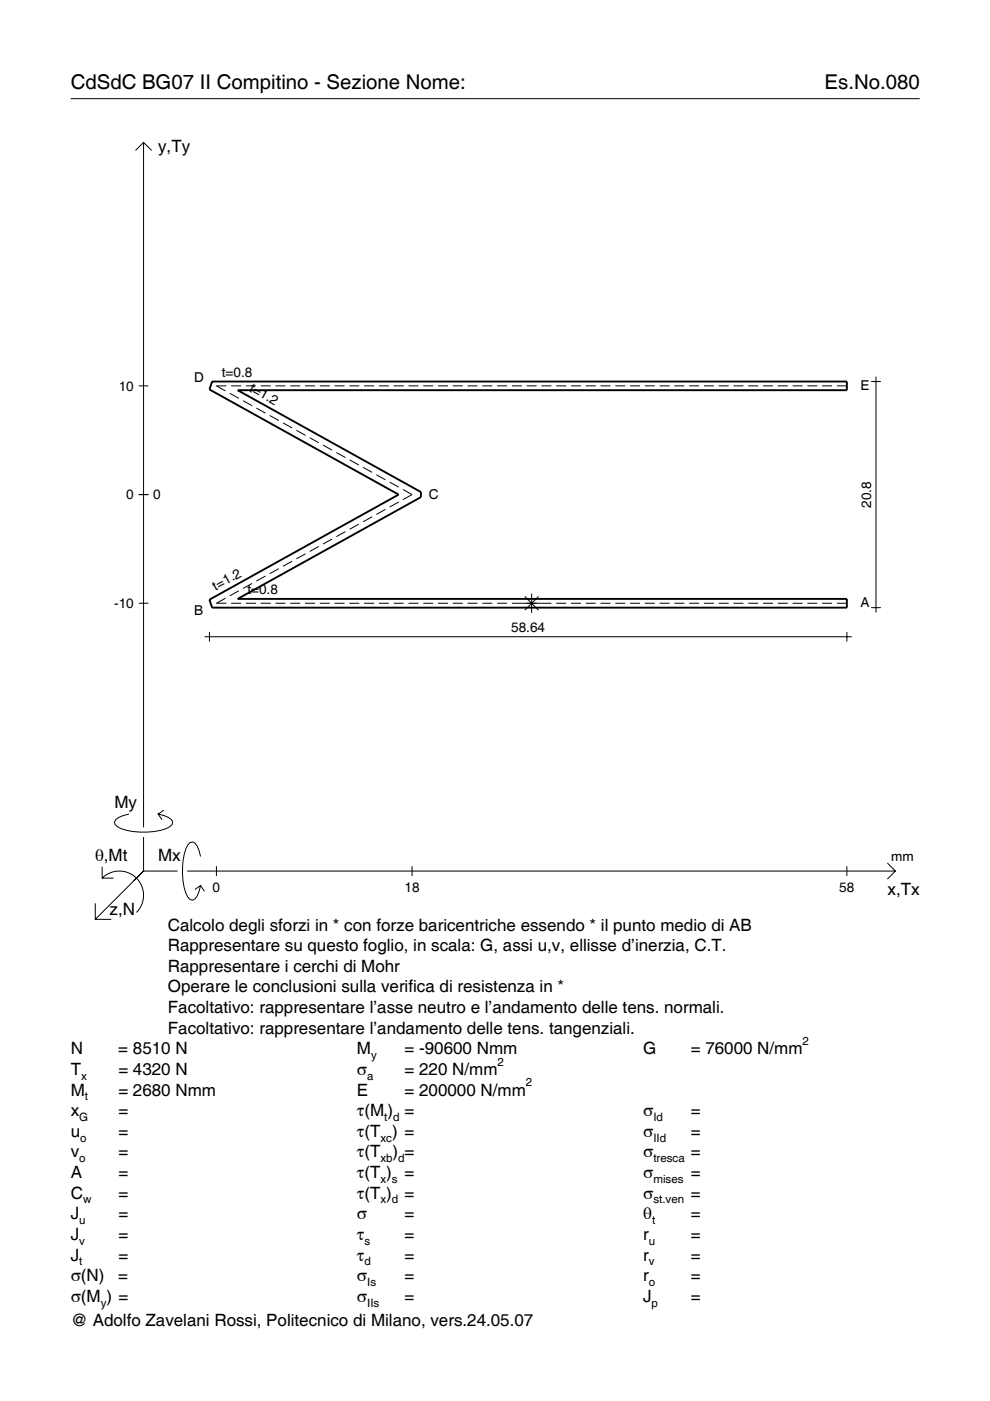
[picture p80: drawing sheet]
<svg xmlns="http://www.w3.org/2000/svg" width="210mm" height="297mm" viewBox="0 0 210 297" stroke-linecap="round" stroke-linejoin="round" font-family="sans-serif">
<defs><g id="words">
<g font-size="4.3">
<text x="15" y="18.9">CdSdC BG07 II Compitino - Sezione Nome:</text>
<text x="174.8" y="18.9">Es.No.080</text>
</g>
<g font-size="3.6">
<text x="33.5" y="32.3">y,Ty</text>
<text x="24.3" y="171.3">My</text>
<text x="20.1" y="182.6">θ,Mt</text>
<text x="33.5" y="182.6">Mx</text>
<text x="188.2" y="189.8">x,Tx</text>
<text x="23.2" y="193.9">z,N</text>
<text x="35.6" y="197.3">Calcolo degli sforzi in * con forze baricentriche essendo * il punto medio di AB</text>
<text x="35.6" y="201.7">Rappresentare su questo foglio, in scala: G, assi u,v, ellisse d’inerzia, C.T.</text>
<text x="35.6" y="206">Rappresentare i cerchi di Mohr</text>
<text x="35.6" y="210.4">Operare le conclusioni sulla verifica di resistenza in *</text>
<text x="35.6" y="214.8">Facoltativo: rappresentare l’asse neutro e l’andamento delle tens. normali.</text>
<text x="35.6" y="219.2">Facoltativo: rappresentare l’andamento delle tens. tangenziali.</text>
<text x="15" y="223.5">N</text>
<text x="15" y="227.9">T</text>
<text x="25.1" y="223.5">= 8510 N</text>
<text x="25.1" y="227.9">= 4320 N</text>
<text x="75.7" y="227.9">σ</text>
<text x="75.7" y="223.5">M</text>
<text x="85.8" y="223.5">= -90600 Nmm</text>
<text x="85.8" y="227.9">= 220 N/mm</text>
<text x="136.4" y="223.5">G</text>
<text x="146.5" y="223.5">= 76000 N/mm</text>
<text x="15" y="232.3">M</text>
<text x="25.1" y="232.3">= 2680 Nmm</text>
<text x="75.7" y="232.3">E</text>
<text x="85.8" y="232.3">= 200000 N/mm</text>
<text x="15" y="236.7">x</text>
<text x="25.1" y="236.7">=</text>
<text x="75.7" y="236.7">τ(M ) =</text>
<text x="136.4" y="236.7">σ</text>
<text x="146.5" y="236.7">=</text>
<text x="15" y="241">u</text>
<text x="15" y="245.4">v</text>
<text x="25.1" y="241">=</text>
<text x="25.1" y="245.4">=</text>
<text x="75.7" y="241">τ(T ) =</text>
<text x="75.7" y="245.4">τ(T</text>
<text x="83.3" y="245.4">) =</text>
<text x="136.4" y="241">σ</text>
<text x="136.4" y="245.4">σ</text>
<text x="146.5" y="241">=</text>
<text x="146.5" y="245.4">=</text>
<text x="15" y="249.8">A</text>
<text x="25.1" y="249.8">=</text>
<text x="75.7" y="249.8">τ(T )</text>
<text x="85.8" y="249.8">=</text>
<text x="136.4" y="249.8">σ</text>
<text x="146.5" y="249.8">=</text>
<text x="15" y="254.2">C</text>
<text x="25.1" y="254.2">=</text>
<text x="75.7" y="254.2">τ(T )</text>
<text x="85.8" y="254.2">=</text>
<text x="136.4" y="254.2">σ</text>
<text x="146.5" y="254.2">=</text>
<text x="15" y="258.5">J</text>
<text x="15" y="262.9">J</text>
<text x="25.1" y="258.5">=</text>
<text x="25.1" y="262.9">=</text>
<text x="75.7" y="258.5">σ</text>
<text x="75.7" y="262.9">τ</text>
<text x="85.8" y="258.5">=</text>
<text x="85.8" y="262.9">=</text>
<text x="136.4" y="258.5">θ</text>
<text x="136.4" y="262.9">r</text>
<text x="146.5" y="258.5">=</text>
<text x="146.5" y="262.9">=</text>
<text x="15" y="267.3">J</text>
<text x="25.1" y="267.3">=</text>
<text x="75.7" y="267.3">τ</text>
<text x="85.8" y="267.3">=</text>
<text x="136.4" y="267.3">r</text>
<text x="146.5" y="267.3">=</text>
<text x="15" y="271.7">σ(N)</text>
<text x="25.1" y="271.7">=</text>
<text x="75.7" y="271.7">σ</text>
<text x="85.8" y="271.7">=</text>
<text x="136.4" y="271.7">r</text>
<text x="146.5" y="271.7">=</text>
<text x="15" y="276">σ(M ) =</text>
<text x="15" y="281.2">@ Adolfo Zavelani Rossi, Politecnico di Milano, vers.24.05.07</text>
<text x="75.7" y="276">σ</text>
<text x="85.8" y="276">=</text>
<text x="136.4" y="276">J</text>
<text x="146.5" y="276">=</text>
</g>
<g font-size="2.9">
<text x="25.2" y="82.8">10</text>
<text x="41.2" y="81.1">D</text>
<text x="47" y="79.9">t=0.8</text>
<text x="52.7" y="82.8" transform="rotate(29 52.7 82.8)">t=1.2</text>
<text x="182.4" y="82.7">E</text>
<text x="26.8" y="105.9">0</text>
<text x="32.5" y="105.9">0</text>
<text x="90.9" y="105.8">C</text>
<text x="184.7" y="107.7" transform="rotate(-90 184.7 107.7)">20.8</text>
<text x="45.7" y="125.2" transform="rotate(-29 45.7 125.2)">t=1.2</text>
<text x="52.4" y="126">t=0.8</text>
<text x="24.2" y="128.9">-10</text>
<text x="41.2" y="130.4">B</text>
<text x="182.4" y="128.8">A</text>
<text x="108.4" y="134">58.64</text>
<text x="189" y="182.6">mm</text>
<text x="45.1" y="189.1">0</text>
<text x="85.8" y="189.1">18</text>
<text x="178" y="189.1">58</text>
</g>
<g font-size="2.4">
<text x="170.2" y="221.5">2</text>
<text x="78.7" y="224.5">y</text>
<text x="105.5" y="225.9">2</text>
<text x="17.2" y="228.9">x</text>
<text x="18" y="233.3">t</text>
<text x="77.9" y="228.9">a</text>
<text x="111.5" y="230.3">2</text>
<text x="16.8" y="237.7">G</text>
<text x="81.5" y="237.7">t d</text>
<text x="138.5" y="237.7">Id</text>
<text x="17" y="242">o</text>
<text x="80.7" y="242">xc</text>
<text x="138.5" y="242">IId</text>
<text x="16.8" y="246.4">o</text>
<text x="80.7" y="246.4">xb d</text>
<text x="80.7" y="250.8">x s</text>
<text x="138.5" y="246.4">tresca</text>
<text x="138.5" y="250.8">mises</text>
<text x="17.6" y="255.2">w</text>
<text x="80.7" y="255.2">x d</text>
<text x="138.5" y="255.2">st.ven</text>
<text x="16.8" y="259.5">u</text>
<text x="16.8" y="263.9">v</text>
<text x="77.3" y="263.9">s</text>
<text x="137.6" y="263.9">u</text>
<text x="138.2" y="259.5">t</text>
<text x="16.8" y="268.3">t</text>
<text x="77.3" y="268.3">d</text>
<text x="137.6" y="268.3">v</text>
<text x="77.9" y="272.7">Is</text>
<text x="137.6" y="272.7">o</text>
<text x="21.4" y="277">y</text>
<text x="77.9" y="277">IIs</text>
<text x="138.2" y="277">p</text>
</g>
</g></defs>
<g fill="none" stroke="#000" stroke-width=".21">
<path d="M15 20.9h180M28.7 31.9l1.7-1.7 1.8 1.7M30.4 30.2v145.2M185.7 79.9v50M29.4 81.8h2.1M48 81.8h-2.1l1.9 1.1M48.7 83.4l1.9 1.1M49 81.8h2.1M51.5 85l2 1M52.1 81.8h2.2M54.4 86.5l1.9 1.1M55.3 81.8h2.1"/>
<path d="M57.2 88.1l1.9 1.1M58.4 81.8h2.1M60 89.7l1.9 1M61.5 81.8h2.1M62.8 91.2l2 1.1M64.7 81.8h2.1M65.7 92.8l1.9 1.1M67.8 81.8h2.1M68.5 94.4l1.9 1M70.9 81.8h2.1M71.3 95.9l1.9 1.1M74.1 81.8h2.1"/>
<path d="M74.1 97.5l2 1.1M77 99.1l1.9 1.1M77.2 81.8h2.1M80.3 81.8h2.1M83.5 81.8h2.1M86.6 81.8h2.1M89.7 81.8h2.1M92.9 81.8h2.1M96 81.8h2.1M99.1 81.8h2.1M102.3 81.8h2.1M105.4 81.8h2.1"/>
<path d="M108.5 81.8h2.1M111.7 81.8h2.1M114.8 81.8h2.1M117.9 81.8h2.1M121.1 81.8h2.1M124.2 81.8h2.1M127.3 81.8h2.1M130.5 81.8h2.1M133.6 81.8h2.1M136.7 81.8h2.1M139.9 81.8h2.1M143 81.8h2.1"/>
<path d="M146.1 81.8h2.1M149.3 81.8h2.1M152.4 81.8h2.1M155.5 81.8h2.1M158.7 81.8h2.1M161.8 81.8h2.1M164.9 81.8h2.1M168.1 81.8h2.1M171.2 81.8h2.1M174.3 81.8h2.1M177.4 81.8h2.2M184.7 80.9h2.1"/>
<path d="M29.4 104.9h2.1M61.9 119l-1.9 1.1M64.8 117.4l-2 1.1M67.6 115.9l-1.9 1M70.4 114.3l-1.9 1.1M73.2 112.7l-1.9 1.1M76.1 111.1l-2 1.1M78.9 109.6l-1.9 1M79.8 100.7l1.9 1M81.7 108l-1.9 1.1M82.6 102.2l1.9 1.1M84.5 106.4l-1.9 1.1"/>
<path d="M85.4 103.8l2 1.1-2 1M29.4 127.9h2.1M43.4 135h137.2M44.4 134v2M47.8 126.8l-1.9 1.1h2.1M49 127.9h2.1M50.6 125.3l-1.9 1M52.1 127.9h2.2M53.5 123.7l-2 1.1M55.3 127.9h2.1M56.3 122.1l-1.9 1.1M58.4 127.9h2.1"/>
<path d="M59.1 120.6l-1.9 1M61.5 127.9h2.1M64.7 127.9h2.1M67.8 127.9h2.1M70.9 127.9h2.1M74.1 127.9h2.1M77.2 127.9h2.1M80.3 127.9h2.1M83.5 127.9h2.1M86.6 127.9h2.1M89.7 127.9h2.1M92.9 127.9h2.1"/>
<path d="M96 127.9h2.1M99.1 127.9h2.1M102.3 127.9h2.1M105.4 127.9h2.1M108.5 127.9h8.4M111.3 126.5l2.9 2.9M112.7 125.9v4.1M114.2 126.5l-2.9 2.9M117.9 127.9h2.1M121.1 127.9h2.1M124.2 127.9h2.1M127.3 127.9h2.1"/>
<path d="M130.5 127.9h2.1M133.6 127.9h2.1M136.7 127.9h2.1M139.9 127.9h2.1M143 127.9h2.1M146.1 127.9h2.1M149.3 127.9h2.1M152.4 127.9h2.1M155.5 127.9h2.1M158.7 127.9h2.1M161.8 127.9h2.1M164.9 127.9h2.1"/>
<path d="M168.1 127.9h2.1M171.2 127.9h2.1M174.3 127.9h2.1M177.4 127.9h2.2M179.6 134v2M184.7 128.8h2.1M27.3 172.6a3.6 3.6 0 0 0-3 1.7l.1 .5a5.7 5.7 0 0 0 3.8 1.5 13.3 13.3 0 0 0 7.8-1l.5-.5 .1-.5a3.6 3.6 0 0 0-3.1-1.7l.8 1.2M30.4 177.5v7.2M34.7 171.8l-1.2 .8M20.2 191.5v3.4h3.4M21.7 186.2a5.1 5.1 0 0 1 7.2 0 5.1 5.1 0 0 1 0 7.3M21.7 183.8v2.4h2.4"/>
<path d="M30.4 184.7l-10.2 10.2M30.4 184.7l-2 2M30.4 184.7h7.2M39.7 184.7h150.1M42.5 181.6a3.6 3.6 0 0 0-1.7-3.1l-.5 .1a5.7 5.7 0 0 0-1.5 3.8 13.3 13.3 0 0 0 1 7.8l.5 .5 .5 .2a3.6 3.6 0 0 0 1.7-3.1l-1.2 .8M42.5 187.8l.8 1.2M45.9 183.7v2M87.4 183.7v2M179.6 183.7v2M188.1 183l1.7 1.7-1.7 1.7"/>
</g>
<path d="M45 80.9h134.6v1.8h-129.2l38.8 21.6v1.1l-38.8 21.6h129.2v1.8h-134.6l-.6-1.7 40.1-22.2-40.1-22.3z" fill="none" stroke="#000" stroke-width=".4"/>
<use href="#words"/>
</svg>
